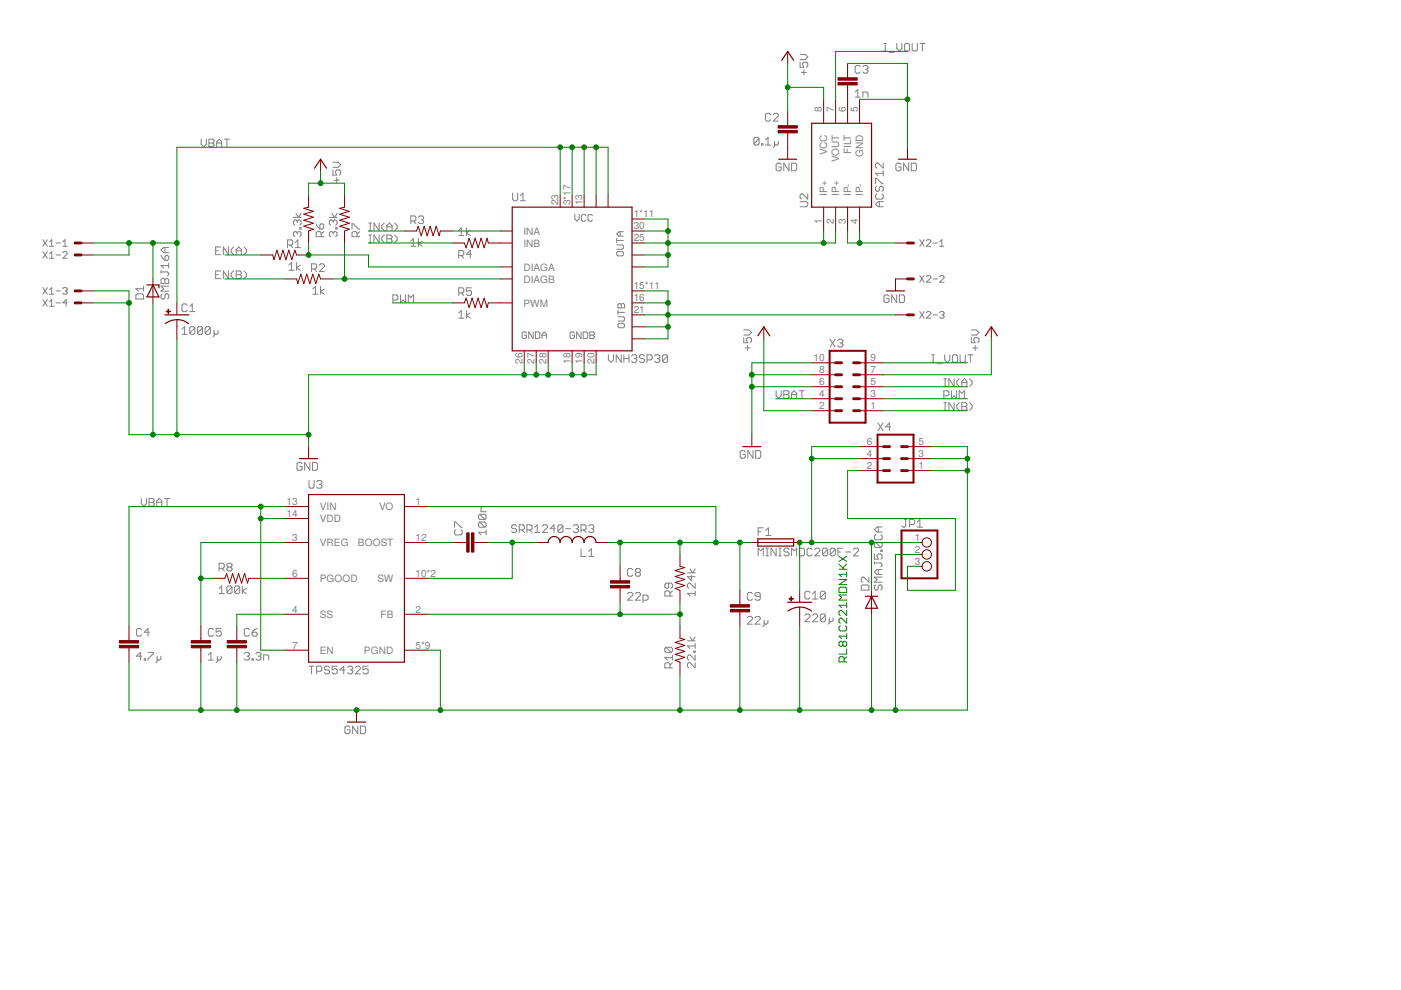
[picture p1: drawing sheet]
<svg xmlns="http://www.w3.org/2000/svg" width="297mm" height="210mm" viewBox="0 0 297 210" stroke-linecap="round" stroke-linejoin="round" font-family="sans-serif">
<defs><g id="words">
<g font-size="2.1" fill="#808080">
<text x="174.3" y="23.8" transform="rotate(-90 174.3 23.8)">8</text>
<text x="176.8" y="23.8" transform="rotate(-90 176.8 23.8)">7</text>
<text x="179.4" y="23.8" transform="rotate(-90 179.4 23.8)">6</text>
<text x="181.9" y="23.8" transform="rotate(-90 181.9 23.8)">5</text>
<text x="175.4" y="32.9" transform="rotate(-90 175.4 32.9)">VCC</text>
<text x="177.9" y="34.4" transform="rotate(-90 177.9 34.4)">VOUT</text>
<text x="180.5" y="32.7" transform="rotate(-90 180.5 32.7)">FILT</text>
<text x="183" y="33.3" transform="rotate(-90 183 33.3)">GND</text>
<text x="175.4" y="41.6" transform="rotate(-90 175.4 41.6)">IP+</text>
<text x="177.9" y="41.6" transform="rotate(-90 177.9 41.6)">IP+</text>
<text x="180.5" y="41.6" transform="rotate(-90 180.5 41.6)">IP-</text>
<text x="183" y="41.6" transform="rotate(-90 183 41.6)">IP-</text>
<text x="118.4" y="43.6" transform="rotate(-90 118.4 43.6)">23</text>
<text x="120.9" y="43.6" transform="rotate(-90 120.9 43.6)">3*17</text>
<text x="123.5" y="43.6" transform="rotate(-90 123.5 43.6)">13</text>
<text x="134.4" y="46.1">1*11</text>
<text x="174.3" y="47.4" transform="rotate(-90 174.3 47.4)">1</text>
<text x="176.8" y="47.4" transform="rotate(-90 176.8 47.4)">2</text>
<text x="179.4" y="47.4" transform="rotate(-90 179.4 47.4)">3</text>
<text x="181.9" y="47.4" transform="rotate(-90 181.9 47.4)">4</text>
<text x="111" y="49.8">INA</text>
<text x="111" y="52.3">INB</text>
<text x="134.4" y="48.6">30</text>
<text x="134.4" y="51.2">25</text>
<text x="111" y="57.4">DIAGA</text>
<text x="111" y="59.9">DIAGB</text>
<text x="111" y="65">PWM</text>
<text x="134.4" y="61.3">15*11</text>
<text x="134.4" y="63.9">16</text>
<text x="134.4" y="66.4">21</text>
<text x="110.8" y="77.1" transform="rotate(-90 110.8 77.1)">26</text>
<text x="113.3" y="77.1" transform="rotate(-90 113.3 77.1)">27</text>
<text x="115.9" y="77.1" transform="rotate(-90 115.9 77.1)">28</text>
<text x="120.9" y="77.1" transform="rotate(-90 120.9 77.1)">18</text>
<text x="123.5" y="77.1" transform="rotate(-90 123.5 77.1)">19</text>
<text x="126" y="77.1" transform="rotate(-90 126 77.1)">20</text>
<text x="172.5" y="76.6">10</text>
<text x="184.6" y="76.6">9</text>
<text x="173.7" y="81.6">6</text>
<text x="173.7" y="79.1">8</text>
<text x="184.6" y="81.6">5</text>
<text x="184.6" y="79.1">7</text>
<text x="173.7" y="86.7">2</text>
<text x="173.7" y="84.2">4</text>
<text x="184.6" y="86.7">1</text>
<text x="184.6" y="84.2">3</text>
<text x="183.8" y="94.3">6</text>
<text x="194.7" y="94.3">5</text>
<text x="183.8" y="99.4">2</text>
<text x="183.8" y="96.9">4</text>
<text x="194.7" y="99.4">1</text>
<text x="194.7" y="96.9">3</text>
<text x="60.7" y="107">13</text>
<text x="88.1" y="107">1</text>
<text x="60.7" y="109.6">14</text>
<text x="67.8" y="108.2">VIN</text>
<text x="67.8" y="110.7">VDD</text>
<text x="80.4" y="108.2">VO</text>
<text x="61.9" y="114.7">3</text>
<text x="67.8" y="115.8">VREG</text>
<text x="75.9" y="115.8">BOOST</text>
<text x="88.1" y="114.7">12</text>
<text x="194" y="114.7">1</text>
<text x="194" y="117.2">2</text>
<text x="194" y="119.7">3</text>
<text x="61.9" y="122.3">6</text>
<text x="67.8" y="123.4">PGOOD</text>
<text x="80" y="123.4">SW</text>
<text x="88.1" y="122.3">10*2</text>
<text x="61.9" y="129.9">4</text>
<text x="67.8" y="131">SS</text>
<text x="80.7" y="131">FB</text>
<text x="88.1" y="129.9">2</text>
<text x="61.9" y="137.5">7</text>
<text x="88.1" y="137.5">5*9</text>
<text x="67.8" y="138.6">EN</text>
<text x="77.2" y="138.6">PGND</text>
</g>
</g></defs>
<g fill="none" stroke="#808080" stroke-width=".21">
<path d="M169.6 13.2v1.1h.8l-.2-.6v-.2l.2-.3h.6l.3 .3v.5l-.3 .3M169.6 11.5h1.1l.6 .6-.6 .5h-1.1M169.9 15.4h1.1M170.4 14.8v1.1M181.3 19.5l.6-.5v1.6M182.4 14.2l-.3-.3h-.5l-.3 .3v1l.3 .3h.5l.3-.3M182.9 14.2l.3-.3h.6l.2 .3v.2l-.2 .3M183.5 14.7h.3M183.8 14.7l.2 .3v.2l-.2 .3h-.6l-.3-.3M187.4 10.8h.5M187.4 9.2h.5M187.7 9.2v1.6"/>
<path d="M188.5 11.1h1.1M190.1 9.2v1.1l.6 .5 .5-.5v-1.1M191.8 9.5l.2-.3h.6l.2 .3v1.1l-.2 .2h-.6l-.2-.2zM193.4 9.2v1.4l.3 .2h.5l.3-.2v-1.4M195.1 9.2h1M195.6 9.2v1.6M42.7 29.5v1.1l.5 .5 .6-.5v-1.1M44.3 29.5h.8l.3 .3v.3l-.3 .2 .3 .3v.3l-.3 .2h-.8zM44.3 30.3h.8M45.9 31.1v-1l.6-.6 .5 .6v1M45.9 30.3h1.1M47.6 29.5h1.1"/>
<path d="M48.1 29.5v1.6M70.6 36v1.1h.8l-.3-.5v-.3l.3-.3h.5l.3 .3v.6l-.3 .2M70.6 34.4h1.1l.5 .5-.5 .6h-1.1M70.9 38.2h1M71.4 37.7v1.1M160.9 29.4l-.2-.3h-.6l-.3 .3v1.1M160.9 29.4v1.1l-.2 .3h-.6l-.3-.3M160.9 29.4l-1.1 1.1M161.5 30.5h.3v.3h-.3zM162.3 30.8h1.1M162.3 29.7l.5-.6v1.7M163.4 24.3l-.3-.3h-.5l-.3 .3v1.1l.3 .3h.5l.3-.3"/>
<path d="M163.9 24.3l.3-.3h.5l.3 .3v.3l-1.1 1.1h1.1M164.2 30v1l-.3 .3M165 30v.5l-.3 .3h-.2l-.3-.3M165.6 34.9l-.2-.3h-.6l-.3 .3v1l.3 .3h.6l.2-.3v-.5h-.5M167.3 34.6v1.6l-1.1-1.6v1.6M167.8 34.6h.8l.3 .3v1l-.3 .3h-.8zM181.3 20.6h1.1M182.9 20.6v-1.1h.9l.2 .3v.8M185.6 38.9v-1.1h.3l1.1 1.1h.3M185.9 39.5l-.3 .3v.5l.3 .3h.3l.2-.3v-.5l.3-.3h.3l.3 .3v.5l-.3 .3M187.3 34.6v1l-1.1-1h-.3l-.3 .2v.6l.3 .2M187.3 36.2v1.1"/>
<path d="M187.3 36.7h-1.7l.6 .6M191 34.9l-.2-.3h-.6l-.3 .3v1l.3 .3h.6l.2-.3v-.5h-.5M192.7 34.6v1.6l-1.1-1.6v1.6M193.2 34.6h.8l.3 .3v1l-.3 .3h-.8zM9.1 50.8l.9 1.4M9.1 53.4l.9 1.4M10 50.8l-.9 1.4M10 53.4l-.9 1.4M10.5 52.2h.9M10.5 51.3l.5-.5v1.4M10.5 53.8l.5-.4v1.4M10.5 54.8h.9"/>
<path d="M11.9 51.5h.9M11.9 54.1h.9M13.3 52.2h.9M13.3 51.3l.5-.5v1.4M13.3 53.6l.2-.2h.5l.2 .2v.2l-.9 1h.9M34.1 57.4v.5M34.1 59.3l.3-.3h.3l.3 .3 .2-.3h.3l.3 .3v.8h-1.7zM34.1 57.7h1.4l.3 .2v.3l-.3 .3M34.1 54.1l.9 1.1M35 52.5v1.1M35 54.4l.2-.3h.3l.3 .3v.5l-.3 .3h-.5zM35 59.3v.8"/>
<path d="M35.8 55.8v1M35.8 56.3h-1.7l.6 .5M35.8 52.5h-1.1l-.6 .5 .6 .6h1.1M45.7 58.3h.6M45.7 53.2h.6M46.8 57.4h-1.1v1.7h1.1M46.8 52.4h-1.1v1.6h1.1M48.5 52.4v1.6l-1.2-1.6v1.6M48.5 57.4v1.7l-1.2-1.7v1.7M49.5 57.4l-.5 .6v.5l.5 .6M49.5 52.4l-.5 .5v.5l.5 .6M50.1 57.4h.8l.3 .3v.3l-.3 .3 .3 .2v.3l-.3 .3h-.8z"/>
<path d="M50.1 58.3h.8M50.1 54v-1.1l.5-.5 .6 .5v1.1M50.1 53.2h1.1M51.7 57.4l.6 .6v.5l-.6 .6M51.7 52.4l.6 .5v.5l-.6 .6M61 51.9h.8l.3-.2v-.6l-.3-.2h-.8v1.6M61.2 56.2l.6-.5v1.6M61.2 57.3h1.1M61.5 51.9l.6 .6M62.2 46.1h1.6M62.6 52.5h1.1M62.6 51.4l.5-.5v1.6"/>
<path d="M62.8 45.3l.5 .8 .5-.8M62.9 55.7v1.6M63 49.4l-.2-.3h-.3l-.3 .3v.5l.3 .3M63 46.9l-.2-.2h-.3l-.3 .2v.6l.3 .2M63 49.4l.3-.3h.3l.2 .3v.5l-.2 .3M63 46.9v.3M63 49.4v.2M63 46.9l.3-.2h.3l.2 .2v.6l-.2 .2M63.6 48.3h.2v.3h-.2zM63.7 56.2l-.8 .5 .8 .6M66 57h.9l.2-.2v-.6l-.2-.3h-.9v1.7M66.6 57l.5 .6"/>
<path d="M67 47.5l.8 1.1M67.7 56.2l.2-.3h.6l.3 .3v.3l-1.1 1.1h1.1M67.8 47.7l.3-.2h.3l.2 .2v.6l-.2 .3h-.6zM68.1 50.2v-.8l-.3-.3h-.5l-.3 .3v.8h1.6M68.6 49.1l-.5 .5M69.8 46.1h1.7M70.4 45.3l.5 .8 .6-.8M70.6 49.4l-.2-.3h-.3l-.3 .3v.5l.3 .3M70.6 49.4l.3-.3h.3l.3 .3v.5l-.3 .3M70.6 46.9l-.2-.2h-.3l-.3 .2v.6l.3 .2M70.6 46.9l.3-.2h.3l.3 .2v.6l-.3 .2M70.6 46.9v.3"/>
<path d="M70.6 49.4v.2M71.2 48.3h.3v.3h-.3zM74.6 48.6v-1.1h.3l1.1 1.1h.3M75.7 50.2v-.8l-.3-.3h-.5l-.3 .3v.8h1.7M76.3 49.1l-.6 .5M78.2 51.5h.6M78.2 49.8h.6M78.2 48.9h.6M78.2 47.3h.6M78.5 47.3v1.6M78.5 49.8v1.7M80.4 47.3v1.6l-1.1-1.6v1.6"/>
<path d="M80.4 49.8v1.7l-1.1-1.7v1.7M81.5 49.8l-.6 .6v.5l.6 .6M81.5 47.3l-.6 .5v.6l.6 .5M82 49.8h.8l.3 .3v.3l-.3 .2 .3 .3v.3l-.3 .3h-.8zM82 48.9v-1.1l.6-.5 .5 .5v1.1M82 50.6h.8M82 48.1h1.1M83.7 49.8l.5 .6v.5l-.5 .6M83.7 47.3l.5 .5v.6l-.5 .5M87.1 51.1l.5-.5v1.6M87.1 52.2h1.1M87.1 46.9h.8l.3-.3v-.5l-.3-.3h-.8v1.6"/>
<path d="M87.6 46.9l.6 .5M88.7 50.6v1.6M88.7 46.1l.3-.3h.6l.2 .3v.2l-.2 .3M89.3 46.6h.3M89.6 51.1l-.9 .6 .9 .5M89.6 46.6l.2 .3v.2l-.2 .3h-.6l-.3-.3M97.3 48.9l.5-.6v1.6M97.3 49.9h1M97.3 54.2h.8l.2-.3v-.5l-.2-.3h-.8v1.6M97.8 54.2l.5 .5M98.9 48.3v1.6M99.7 48.9l-.8 .5 .8 .5"/>
<path d="M100 53.9h-1.1l.8-.8v1.6M108.7 40.9v1.4l.2 .3h.6l.3-.3v-1.4M110.3 42.6h1.1M110.3 41.5l.6-.6v1.7M121.9 45.5v.9l.4 .5 .5-.5v-.9M124.2 45.7l-.2-.2h-.5l-.2 .2v1l.2 .2h.5l.2-.2M125.6 45.7l-.2-.2h-.5l-.2 .2v1l.2 .2h.5l.2-.2M130.8 51.9h1.1l.3 .3v.4l-.3 .3h-1.1M130.8 50.5v1M130.8 51h1.4M131 53.3h.9l.3 .3v.4l-.3 .3h-.9l-.2-.3v-.4zM131.5 49.1v1"/>
<path d="M132.2 49.1h-1l-.4 .5 .4 .5h1M169.6 42.8h1.4l.3 .2v.6l-.3 .2h-1.4M171.3 41.1v1.1l-1.1-1.1h-.3l-.3 .3v.5l.3 .3M185.9 41.1l-.3 .3v.5l.3 .3h1.1l.3-.3v-.5l-.3-.3M186.4 42.8v1M187.3 42.8h-1.1l-.6 .5 .6 .5h1.1M195 50.8l.9 1.4M195 58.4l.9 1.4M195.9 50.8l-.9 1.4M195.9 58.4l-.9 1.4M196.4 51.1l.2-.3h.5l.3 .3v.2l-1 .9h1M196.4 58.7l.2-.3h.5l.3 .3v.2l-1 .9h1"/>
<path d="M197.8 51.5h1M197.8 59.1h1M199.2 52.2h1M199.2 51.3l.5-.5v1.4M199.2 58.7l.3-.3h.4l.3 .3v.2l-1 .9h1M9.1 61l.9 1.4M9.1 63.5l.9 1.4M10 61l-.9 1.4M10 63.5l-.9 1.4M10.5 62.4h.9M10.5 61.4l.5-.4v1.4M10.5 64l.5-.5v1.4"/>
<path d="M10.5 64.9h.9M11.9 61.7h.9M11.9 64.2h.9M13.3 61.2l.2-.2h.5l.2 .2-.2 .5M13.8 61.7h.2M14 61.7l.2 .2-.2 .5h-.5l-.2-.3M14.2 64.2h-.9l.7-.7v1.4M28.8 62.6l.3-.3h1.1l.2 .3v.8h-1.6zM30.4 60.7v1M30.4 61.2h-1.6l.6 .5M34.4 62.3l-.3 .3v.5l.3 .3h.3l.3-.3v-.5l.2-.3h.3l.3 .3v.5l-.3 .3M35.8 60.7h-1.7l.6 .5-.6 .5h1.7"/>
<path d="M38.6 69.8l.5-.5v1.6M38.6 70.9h1.1M39.7 64.7l-.3-.3h-.5l-.3 .3v1.1l.3 .3h.5l.3-.3M40.2 66.1h1.1M40.2 65l.6-.6v1.7M41.3 69.5v1.1l-.3 .3h-.5l-.3-.3M41.3 69.5l-.3-.2h-.5l-.3 .2v1.1M41.3 69.5l-1.1 1.1M42.9 69.5v1.1l-.2 .3h-.6l-.2-.3M42.9 69.5l-.2-.2h-.6l-.2 .2v1.1M42.9 69.5l-1 1.1M44.6 69.5v1.1l-.3 .3h-.5l-.3-.3"/>
<path d="M44.6 69.5l-.3-.2h-.5l-.3 .2v1.1M44.6 69.5l-1.1 1.1M45.4 70.1v1l-.3 .3M46.2 70.1v.5l-.2 .3h-.3l-.3-.3M66.3 61.3l.6-.6v1.7M66.3 62.4h1.1M68 60.7v1.7M68.8 61.3l-.8 .5 .8 .6M83.3 63.6h.8l.3-.3v-.5l-.3-.3h-.8v1.7M84.9 62.5v1.7l.6-.6 .5 .6v-1.7M86.6 64.2v-1.7l.5 .6 .6-.6v1.7M97.3 66.4l.5-.6v1.7"/>
<path d="M97.3 67.5h1M97.3 62.1h.8l.2-.3v-.5l-.2-.3h-.8v1.7M97.8 62.1l.5 .6M98.9 65.8v1.7M99.7 66.4l-.8 .5 .8 .6M100 61h-1.1v.8l.5-.2h.3l.3 .2v.6l-.3 .3h-.5l-.3-.3M111.6 70.6l-.2-.2h-.5l-.2 .2v.9l.2 .3h.5l.2-.3v-.4h-.4M113 70.4v1.4l-.9-1.4v1.4M113.5 70.4h.7l.2 .2v.9l-.2 .3h-.7zM114.9 71.8v-1l.5-.4 .4 .4v1M114.9 71.1h.9M121.8 70.6l-.2-.2h-.5l-.2 .2v.9l.2 .3h.5l.2-.3v-.4h-.5"/>
<path d="M123.2 70.4v1.4l-.9-1.4v1.4M123.7 70.4h.7l.2 .2v.9l-.2 .3h-.7zM125.1 70.4h.7l.2 .2-.2 .5 .2 .4-.2 .3h-.7zM125.1 71.1h.7M129 75.2v1.1l.5 .5 .6-.5v-1.1M131 68.8l.3-.2h.9l.2 .2v.5l-.2 .2h-.9l-.3-.2zM131 64.6l.3-.3 .4 .3 .5-.3 .2 .3v.7h-1.4zM131 65.8v.9M131 67.2h1.2l.2 .2v.5l-.2 .2h-1.2M131 66.2h1.4M131.7 75.2v1.6l-1.1-1.6v1.6M131.7 64.6v.7"/>
<path d="M132.3 75.2v1.6M132.3 76h1M133.3 75.2v1.6M133.9 75.5l.3-.3h.5l.3 .3v.3l-.3 .2M134.5 76h.2M134.7 76l.3 .3v.3l-.3 .2h-.5l-.3-.2M136.6 75.5l-.2-.3h-.6l-.2 .3v.3l.2 .2h.6l.2 .3v.3l-.2 .2h-.6l-.2-.2M137.2 76.3h.8l.3-.3v-.5l-.3-.3h-.8v1.6M138.8 75.5l.3-.3h.5l.3 .3v.3l-.3 .2M139.4 76h.2M139.6 76l.3 .3v.3l-.3 .2h-.5l-.3-.2M141.5 75.5l-.2-.3h-.6l-.2 .3v1.1"/>
<path d="M141.5 75.5v1.1l-.2 .2h-.6l-.2-.2M141.5 75.5l-1 1.1M157.7 71.6v1.1h.8l-.3-.8 .3-.3h.5l.3 .3v.5l-.3 .3M157.7 70h1.1l.5 .5-.5 .5h-1.1M158 73.8h1M158.5 73.2v1.1M176 71.9l1.1 1.7M177.1 71.9l-1.1 1.7M177.6 72.2l.3-.3h.5l.3 .3v.3l-.3 .2M178.2 72.7h.2M178.4 72.7l.3 .3v.3l-.3 .3h-.5l-.3-.3M188.5 62.8l-.3-.3h-.5l-.3 .3v1.1l.3 .3h.5l.3-.3v-.6h-.6"/>
<path d="M190.1 62.5v1.7l-1.1-1.7v1.7M190.7 62.5h.8l.3 .3v1.1l-.3 .3h-.8zM195 66.1l.9 1.4M195.9 66.1l-.9 1.4M196.4 66.3l.2-.2h.5l.3 .2v.2l-1 1h1M197.6 75.2h.5M197.6 76.8h.5M197.8 66.8h1M197.8 75.2v1.6M198.6 77.1h1.1M199.2 66.3l.3-.2h.4l.3 .2-.3 .5M199.7 66.8h.2"/>
<path d="M199.9 66.8l.3 .2-.3 .5h-.4l-.3-.3M200.3 75.2v1.1l.5 .5 .6-.5v-1.1M201.9 75.5l.3-.3h.5l.3 .3v1.1l-.3 .2h-.5l-.3-.2zM203.6 75.2v1.4l.2 .2h.6l.3-.2v-1.4M205.2 75.2h1.1M205.7 75.2v1.6M206 71.6v1.1h.8l-.3-.8 .3-.3h.5l.3 .3v.5l-.3 .3M206 70h1l.6 .5-.6 .5h-1M206.2 73.8h1.1M206.8 73.2v1.1M64.1 98.3l-.3-.2h-.6l-.2 .2v1.1l.2 .3h.6l.3-.3v-.5h-.6M65.7 98.1v1.6l-1.1-1.6v1.6"/>
<path d="M66.3 98.1h.8l.2 .2v1.1l-.2 .3h-.8zM158 95.8l-.2-.3h-.6l-.3 .3v1.1l.3 .3h.6l.2-.3v-.5h-.5M159.7 95.5v1.7l-1.1-1.7v1.7M160.2 95.5h.8l.3 .3v1.1l-.3 .3h-.8zM164.5 82.8v1.1l.6 .6 .5-.6v-1.1M166.2 82.8h.8l.3 .3v.3l-.3 .3 .3 .2v.3l-.3 .3h-.8zM166.2 83.7h.8M167.8 84.5v-1.1l.6-.6 .5 .6v1.1M167.8 83.7h1.1M169.5 82.8h1M170 82.8v1.7M186.1 89.7l1.1 1.6"/>
<path d="M187.2 89.7l-1.1 1.6M188.8 90.5h-1l.8-.8v1.6M200.1 83.9h.8l.3-.2v-.6l-.3-.3h-.8v1.7M200.1 87h.5M200.1 85.4h.5M200.1 81.9h.5M200.1 80.3h.5M200.4 80.3v1.6M200.4 85.4v1.6M201.7 82.8v1.7l.6-.6 .5 .6v-1.7M202.3 80.3v1.6l-1.1-1.6v1.6M202.3 85.4v1.6l-1.1-1.6v1.6"/>
<path d="M203.4 85.4l-.6 .5v.6l.6 .5M203.4 80.3l-.6 .5v.6l.6 .5M203.4 84.5v-1.7l.5 .6 .6-.6v1.7M203.9 85.4h.8l.3 .2v.3l-.3 .3 .3 .3v.2l-.3 .3h-.8zM203.9 81.9v-1.1l.6-.5 .5 .5v1.1M203.9 86.2h.8M203.9 81.1h1.1M205.6 85.4l.5 .5v.6l-.5 .5M205.6 80.3l.5 .5v.6l-.5 .5M30 105.7v1.1l.5 .5 .6-.5v-1.1M31.6 105.7h.8l.3 .3v.2l-.3 .3 .3 .3v.2l-.3 .3h-.8zM31.6 106.5h.8"/>
<path d="M33.2 106.5h1.1M33.2 107.3v-1.1l.6-.5 .5 .5v1.1M34.9 105.7h1.1M35.4 105.7v1.6M65.5 101.9v1.3l.3 .3h.5l.3-.3v-1.3M67.1 102.2l.3-.3h.6l.2 .3v.2l-.2 .3M67.7 102.7h.3M68 102.7l.2 .3v.2l-.2 .3h-.6l-.3-.3M96.4 111.8v-1.1h.2l1.1 1.1h.3M96.6 112.3l-.2 .3v.5l.2 .3h1.1l.3-.3v-.5l-.3-.3M101.7 109.1h1.1l.3 .2v.6l-.3 .2M101.7 110.7h1.1l.3 .3v.5l-.3 .3"/>
<path d="M101.7 110.7l-.2 .3v.5l.2 .3h1.1M101.7 109.1l-.2 .2v.6l.2 .2h1.1M101.7 110.7l1.1 1.1M101.7 109.1l1.1 1M103.1 112.9h-1.6l.5 .5M103.1 112.3v1.1M103.1 107.4h-.8l-.3 .3v.8h1.1M109.5 111.5l-.2-.2h-.6l-.2 .2v.3l.2 .3h.6l.2 .3v.2l-.2 .3h-.6l-.2-.3M110.1 112.4h.8l.3-.3v-.6l-.3-.2h-.8v1.6M110.6 112.4l.6 .5M111.7 112.4h.8l.3-.3v-.6l-.3-.2h-.8v1.6M112.3 112.4l.5 .5"/>
<path d="M113.4 112.9h1M113.4 111.8l.5-.5v1.6M115 111.5l.3-.2h.5l.3 .2v.3l-1.1 1.1h1.1M117.7 112.1h-1.1l.9-.8v1.6M119.4 111.5l-.3-.2h-.5l-.3 .2v1.1M119.4 111.5v1.1l-.3 .3h-.5l-.3-.3M119.4 111.5l-1.1 1.1M119.9 112.1h1.1M121.5 111.5l.3-.2h.6l.2 .2v.3l-.2 .3M122.1 112.1h.3M122.4 112.1l.2 .3v.2l-.2 .3h-.6l-.3-.3M123.2 112.4h.8l.3-.3v-.6l-.3-.2h-.8v1.6"/>
<path d="M123.2 116.4v1.6h1.1M123.7 112.4l.6 .5M124.8 111.5l.3-.2h.5l.3 .2v.3l-.3 .3M124.8 118h1.1M124.8 116.9l.6-.5v1.6M125.4 112.1h.2M125.6 112.1l.3 .3v.2l-.3 .3h-.5l-.3-.3M160.7 117.9v-1.7l.6 .6 .5-.6v1.7M160.7 112.7h.6M161.8 111.9h-1.1v1.6M162.4 117.9h.5M162.4 116.2h.5"/>
<path d="M162.4 112.5l.5-.6v1.6M162.4 113.5h1.1M162.6 116.2v1.7M164.5 116.2v1.7l-1-1.7v1.7M165.1 117.9h.6M165.1 116.2h.6M165.4 116.2v1.7M167.3 116.5l-.3-.3h-.5l-.3 .3v.3l.3 .2h.5l.3 .3v.3l-.3 .3h-.5l-.3-.3M167.8 117.9v-1.7l.6 .6 .5-.6v1.7M169.5 116.2h.8l.3 .3v1.1l-.3 .3h-.8zM172.2 116.5l-.3-.3h-.5l-.3 .3v1.1l.3 .3h.5l.3-.3M172.7 116.5l.3-.3h.6l.2 .3v.3l-1.1 1.1h1.1"/>
<path d="M175.5 116.5v1.1l-.3 .3h-.6l-.2-.3M175.5 116.5l-.3-.3h-.6l-.2 .3v1.1M175.5 116.5l-1.1 1.1M177.1 116.5v1.1l-.3 .3h-.5l-.3-.3M177.1 116.5l-.3-.3h-.5l-.3 .3v1.1M177.1 116.5l-1.1 1.1M177.7 117h.5M178.7 116.2h-1v1.7M179.3 117h1.1M180.9 116.5l.3-.3h.5l.3 .3v.3l-1.1 1.1h1.1M185.4 117.5v1.1h.8l-.3-.6v-.3l.3-.2h.6l.2 .2v.6l-.2 .3M185.4 119.1v.5"/>
<path d="M185.4 119.4h1.4l.2 .2v.3l-.2 .3M185.7 113.4l-.3 .2v.6l.3 .2h1.1l.2-.2v-.6l-.2-.2M185.7 115l-.3 .3v.5l.3 .3h1.1M185.7 115h1.1l.2 .3v.5l-.2 .3M185.7 115l1.1 1.1M186.2 111.7v1.1M186.8 116.6h.2v.3h-.2zM187 111.7h-1.1l-.5 .6 .5 .5h1.1M191.7 110.1h.6M192 110.1v1.4l-.3 .3h-.2l-.3-.3M192.8 111.2h.9l.2-.2v-.6l-.2-.3h-.9v1.7M194.5 111.8h1.1"/>
<path d="M194.5 110.7l.5-.6v1.7M30 139.1h-1.1l.9-.8v1.7M30 133.5l-.2-.3h-.6l-.3 .3v1.1l.3 .3h.6l.2-.3M30.6 139.7h.3v.3h-.3zM31.4 138.3h1.1v.3l-1.1 1.1v.3M31.7 134h-1.1l.8-.8v1.7M33.3 139.1v1.1l-.3 .3M34.1 139.1v.6l-.3 .3h-.2l-.3-.3M44.2 140h1.1M44.2 138.9l.5-.6v1.7M45.3 133.5l-.3-.3h-.6l-.2 .3v1.1l.2 .3h.6l.3-.3M46.1 139.1v1.1l-.3 .3"/>
<path d="M46.5 124.8l.5-.6v1.7M46.5 125.9h1M46.5 120.5h.8l.2-.3v-.5l-.2-.3h-.8v1.7M46.9 139.1v.6l-.3 .3h-.2l-.3-.3M46.9 133.2h-1.1v.8l.6-.2h.2l.3 .2v.6l-.3 .3h-.5l-.3-.3M47 120.5l.5 .6M48.4 120.2l-.3-.2v-.3l.3-.3h.5l.3 .3v.3l-.3 .2M48.4 120.2l-.3 .3v.3l.3 .3h.5l.3-.3v-.3l-.3-.3M48.4 120.2h.5M49.2 124.5v1.1l-.3 .3h-.5l-.3-.3M49.2 124.5l-.3-.3h-.5l-.3 .3v1.1M49.2 124.5l-1.1 1.1"/>
<path d="M50.8 124.5v1.1l-.3 .3h-.5l-.3-.3M50.8 124.5l-.3-.3h-.5l-.3 .3v1.1M50.8 124.5l-1.1 1.1M51.4 124.2v1.7M51.8 138.6l.3-.3h.5l.3 .3v.3l-.3 .2M52.2 124.8l-.8 .5 .8 .6M52.3 139.1h.3M52.6 139.1l.3 .3v.3l-.3 .3h-.5l-.3-.3M52.9 133.5l-.3-.3h-.5l-.3 .3v1.1l.3 .3h.5l.3-.3M53.4 139.7h.3v.3h-.3zM53.4 134h.9l.2 .3v.3l-.2 .3h-.6l-.3-.3zM54.3 138.6l.2-.3h.6l.2 .3v.3l-.2 .2"/>
<path d="M54.5 133.2l-.5 .3-.6 .5M54.8 139.1h.3M55.1 139.1l.2 .3v.3l-.2 .3h-.6l-.2-.3M55.9 140v-1.1h.8l.3 .2v.9M133.1 125.9l.2-.3h.6l.3 .3v.3l-1.1 1.1h1.1M134.2 120.8l-.3-.3h-.6l-.2 .3v1.1l.2 .3h.6l.3-.3M134.7 125.9l.3-.3h.5l.3 .3v.3l-1.1 1.1h1.1M135 121.3l-.3-.2v-.3l.3-.3h.5l.3 .3v.3l-.3 .2M135 121.3l-.3 .3v.3l.3 .3h.5l.3-.3v-.3l-.3-.3M135 121.3h.5M136.3 127.3h.8l.3-.3v-.6l-.3-.2h-.8v1.6M141.2 137.2l-.3 .3v.5l.3 .3h1.1"/>
<path d="M141.2 137.2h1.1l.3 .3v.5l-.3 .3M141.2 137.2l1.1 1.1M141.8 123.6v.9l-.3 .2h-.3l-.3-.2v-.6l.3-.3h1.1l.3 .3v.6l-.3 .2M142 126.4v-.9l-.2-.2h-.6l-.3 .2v.9h1.7M142.6 125.3l-.6 .5M142.6 138.9v1.1M142.6 139.4h-1.7l.6 .6M145.8 121.5h1.6M145.8 135.9h1.6M146.3 120.6l.5 .9 .6-.9M146.3 135.1l.5 .8 .6-.8M146.6 122v1.1l-.8-.8h1.6"/>
<path d="M147.1 138h.3v.3h-.3zM147.4 125.8h-1.6l.5 .6M147.4 138.9v1.1l-1.1-1.1h-.3l-.2 .2v.6l.2 .3M147.4 123.6v1.1l-1.1-1.1h-.3l-.2 .3v.6l.2 .2M147.4 125.3v1.1M147.4 136.4v1.1M147.4 137h-1.6l.5 .5M158.5 131l.2-.3h.6l.2 .3v.2l-1 1.1h1M159.5 125.9l-.2-.3h-.6l-.2 .3v1.1l.2 .3h.6l.2-.3M160.1 131l.3-.3h.5l.3 .3v.2l-1.1 1.1h1.1M161.2 126.4h-.8l-.3-.2v-.3l.3-.3h.5l.3 .3v1.1l-.3 .3h-.5l-.3-.3M162 131.5v1.1l-.3 .3"/>
<path d="M162.8 131.5v.6l-.3 .2h-.2l-.3-.2M170.6 130.5l.3-.3h.5l.3 .3v.2l-1.1 1.1h1.1M171.7 125.6l-.3-.2h-.5l-.3 .2v1.1l.3 .3h.5l.3-.3M172.3 130.5l.3-.3h.5l.3 .3v.2l-1.1 1.1h1.1M172.3 127h1.1M172.3 125.9l.5-.5v1.6M175 130.5v1.1l-.3 .2h-.5l-.3-.2M175 130.5l-.3-.3h-.5l-.3 .3v1.1M175 125.6l-.3-.2h-.5l-.3 .2v1.1M175 125.6v1.1l-.3 .3h-.5l-.3-.3M175 130.5l-1.1 1.1M175 125.6l-1.1 1.1"/>
<path d="M175.8 131v1.1l-.2 .3M176.6 131v.6l-.2 .2h-.3l-.3-.2M182.6 124.3l.3-.3h1.1l.2 .3v.8h-1.6zM184.2 122.4v1l-1-1h-.3l-.3 .2v.6l.3 .2M185.7 124l-.3 .3v.5l.3 .3h.2l.3-.3v-.5l.3-.3h.3l.2 .3v.5l-.2 .3M186.2 120.7v1.1M187 122.4h-1.6l.5 .5-.5 .5h1.6M187 120.7h-1.1l-.5 .6 .5 .5h1.1M65.5 141.2h1.1M66.1 141.2v1.7M67.1 142.3h.9l.2-.3v-.5l-.2-.3h-.9v1.7M69.9 141.5l-.3-.3h-.5l-.3 .3v.3l.3 .2h.5l.3 .3v.3l-.3 .3h-.5l-.3-.3"/>
<path d="M71.5 141.2h-1.1v.8l.8-.2 .3 .2v.6l-.3 .3h-.5l-.3-.3M73.2 142h-1.1l.8-.8v1.7M73.7 141.5l.3-.3h.5l.3 .3v.3l-.3 .2M74.2 154.2l-.3-.3h-.5l-.3 .3v1.1l.3 .3h.5l.3-.3v-.6h-.5M74.2 142h.3M74.5 142l.3 .3v.3l-.3 .3h-.5l-.3-.3M75.3 141.5l.3-.3h.5l.3 .3v.3l-1.1 1.1h1.1M75.9 153.9v1.7l-1.1-1.7v1.7M76.4 153.9h.8l.3 .3v1.1l-.3 .3h-.8zM78.1 141.2h-1.1v.8l.5-.2h.3l.3 .2v.6l-.3 .3h-.6l-.2-.3M142 141.6v-.8l-.2-.3h-.6l-.3 .3v.8h1.7M142.6 140.5l-.6 .6"/>
<path d="M147.4 140.5v1.1l-1.1-1.1h-.3l-.2 .3v.5l.2 .3"/>
</g>
<g fill="none" stroke="#800000" stroke-width=".61">
<path d="M15.9 51.5h1.3M15.9 54.1h1.3M192.4 51.5h1.3M192.4 59.1h1.3M15.9 61.7h1.3M15.9 64.2h1.3M177.2 76.9h1.2M177.2 79.5h1.2M181 76.9h1.2M181 79.5h1.2M192.4 66.8h1.3M177.2 82h1.2"/>
<path d="M177.2 84.5h1.2M177.2 87.1h1.2M181 82h1.2M181 84.5h1.2M181 87.1h1.2M187.3 94.7h1.3M187.3 97.2h1.3M187.3 99.8h1.3M191.1 94.7h1.3M191.1 97.2h1.3M191.1 99.8h1.3"/>
</g>
<g fill="none" stroke="#800000" stroke-width=".21">
<path d="M167 10.9v2.5M179.7 13.4v3.1M179.7 18v8.1M68 33.8v2.5M167 23.6v3M167 28.2v5.6M174.6 21.1v5M177.2 21.1v5M182.2 21.1v5M192.4 31.2v2.6M17.2 51.5h2.5M17.2 54.1h2.5"/>
<path d="M32.4 59.1v5.1M55.3 54.1h2.5l.3 1 .6-2.1 .7 2.1 .6-2.1 .6 2.1 .6-2.1 .7 2.1 .6-2.1 .4 1.1h2.5M60.4 59.1h2.5l.2 1.1 .7-2.1 .6 2.1 .6-2.1 .7 2.1 .6-2.1 .7 2.1 .6-2.1 .4 1h2.5M65.4 41.4v2.5l-1 .3 2 .6-2 .6 2 .7-2 .6 2 .6-2 .7 2 .6-1 .4v2.5M73 41.4v2.5l-1 .3 2.1 .6-2.1 .6 2.1 .7-2.1 .6 2.1 .6-2.1 .7 2.1 .6-1.1 .4v2.5M85.7 49h2.6l.4-1 .6 2 .6-2 .7 2 .6-2 .6 2 .7-2 .6 2 .3-1h2.5M95.9 51.5h2.5l.4 1 .7-2 .6 2 .6-2 .7 2 .6-2 .6 2 .7-2 .2 1h5.1M106.1 59.1h2.5M106.1 49h2.5M106.1 56.6h2.5M118.8 41.4v2.5M121.3 41.4v2.5"/>
<path d="M123.8 41.4v2.5M126.4 41.4v2.5M128.9 41.4v2.5M134 51.5h2.5M134 54.1h2.5M134 49h2.5M134 56.6h2.5M134 46.4h2.5M174.6 43.9v5.1M177.2 43.9v5.1M179.7 43.9v5.1M182.2 43.9v5.1"/>
<path d="M189.9 51.5h2.5M192.4 59.1h-2.5v2.6M17.2 64.2h2.5M17.2 61.7h2.5M37.5 64.2v2.6M37.5 67.8v4M95.9 64.2h2.5l.4-1 .7 2 .6-2 .6 2 .7-2 .6 2 .6-2 .7 2 .2-1h5.1M111.1 74.4v2.5M113.7 74.4v2.5M116.2 74.4v2.5M121.3 74.4v2.5M123.8 74.4v2.5"/>
<path d="M126.4 74.4v2.5M134 66.8h2.5M134 64.2h2.5M134 61.7h2.5M134 69.3h2.5M134 71.8h2.5M161.9 69.3v2.5M172.1 79.5h5.1M172.1 76.9h5.1M182.2 79.5h5.1M182.2 76.9h5.1M189.9 66.8h2.5"/>
<path d="M210.2 69.3v2.5M65.4 94.7v2.5M159.4 92.2v2.5M172.1 87.1h5.1M172.1 84.5h5.1M172.1 82h5.1M182.2 87.1h5.1M182.2 84.5h5.1M182.2 82h5.1M182.2 99.8h5.1M182.2 97.2h5.1M182.2 94.7h5.1"/>
<path d="M192.4 99.8h5.1M192.4 97.2h5.1M192.4 94.7h5.1M60.4 107.4h5M60.4 109.9h5M60.4 115h5M85.7 107.4h5.1M85.7 115h5.1M95.9 115h3.1M100.5 115h3M113.7 115h2.5M126.4 115h2.5"/>
<path d="M144.2 117.6v2.5l1 .2-2 .7 2 .6-2 .6 2 .7-2 .6 2 .6-2 .7 1 .4v2.5M159.4 115h10.1M194.9 115h.6M194.9 117.6h.6M27.3 132.8v3M27.3 137.4v3M42.6 132.8v3M42.6 137.4v3M45.1 122.6h2.6l.3-1 .7 2 .6-2 .7 2 .6-2 .6 2 .7-2 .6 2 .2-1h2.6M50.2 132.8v3M50.2 137.4v3M60.4 122.6h5"/>
<path d="M60.4 130.2h5M60.4 137.9h5M85.7 122.6h5.1M85.7 130.2h5.1M85.7 137.9h5.1M131.5 120.1v3M131.5 124.7v3M144.2 132.8v2.5l1 .3-2 .6 2 .6-2 .7 2 .6-2 .6 2 .7-2 .6 1 .4v2.5M156.9 125.2v3M156.9 129.7v3.1M169.5 125.2v2.5M169.5 128.7v4.1"/>
<path d="M184.8 125.2v5M194.9 120.1h.6M75.6 150.6v2.5"/>
<circle cx="196.5" cy="115" r=".99"/>
<circle cx="196.5" cy="117.6" r=".99"/>
<circle cx="196.5" cy="120.1" r=".99"/>
</g>
<g fill="none" stroke="#800000" stroke-width=".25">
<path d="M165.7 12.8l1.3-1.9 1.3 1.9M66.7 35.7l1.3-1.9 1.2 1.9M165.1 33.8h3.8M172.1 26.1h12.7v17.8h-12.7zM190.5 33.8h3.8M108.6 43.9h25.4v30.5h-25.4zM31.2 60.4h2.5v.6M32.4 60.4l1.3 2.5h-2.5zM35 66.8h5M37.5 67.8l1.6 .3 .9 .5M37.5 67.8l-1.1 .1-1.4 .7M160.7 71.2l1.2-1.9 1.3 1.9"/>
<path d="M188 61.7h3.8M208.9 71.2l1.3-1.9 1.3 1.9M63.5 97.2h3.8M157.5 94.7h3.8M65.4 104.9h20.3v35.5h-20.3zM116.2 115a1.27 1.27 0 0 1 1.3-1.3 1.27 1.27 0 0 1 1.3 1.3 1.27 1.27 0 0 1 1.2-1.3 1.27 1.27 0 0 1 1.3 1.3 1.27 1.27 0 0 1 1.3-1.3 1.27 1.27 0 0 1 1.2 1.3 1.27 1.27 0 0 1 1.3-1.3 1.27 1.27 0 0 1 1.3 1.3M160.7 114.3h7.6v1.5h-7.6zM167 127.7h5.1M167.1 129.6a4 4 0 0 1 4.9 0M183.5 126.4h2.6M184.8 126.4l1.3 2.6h-2.6zM73.7 153.1h3.8"/>
</g>
<g fill="#800000" stroke="#800000" stroke-width=".21">
<path d="M35.2 66h.9v.1h-.9z"/>
<path d="M35.6 65.6h.2v.9h-.2z"/>
<path d="M165 27.7h4v.5h-4z"/>
<path d="M165 26.6h4v.6h-4z"/>
<path d="M177.7 17.5h4v.5h-4z"/>
<path d="M177.7 16.5h4v.5h-4z"/>
<path d="M25.3 136.8h4.1v.6h-4.1z"/>
<path d="M25.3 135.8h4.1v.5h-4.1z"/>
<path d="M40.6 136.8h4v.6h-4z"/>
<path d="M40.6 135.8h4v.5h-4z"/>
<path d="M48.2 136.8h4v.6h-4z"/>
<path d="M48.2 135.8h4v.5h-4z"/>
<path d="M100 113h.5v4.1h-.5z"/>
<path d="M99 113h.5v4.1h-.5z"/>
<path d="M129.4 124.1h4.1v.6h-4.1z"/>
<path d="M129.4 123.1h4.1v.5h-4.1z"/>
<path d="M154.8 129.2h4.1v.5h-4.1z"/>
<path d="M154.8 128.2h4.1v.5h-4.1z"/>
<path d="M167.3 126.9h.9v.1h-.9z"/>
<path d="M167.7 126.5h.1v.9h-.1z"/>
</g>
<path d="M175.9 74.4h7.6v15.2h-7.6zM186.1 92.2h7.6v10.1h-7.6zM191.1 112.5h7.7v10.1h-7.7z" fill="none" stroke="#800000" stroke-width=".42"/>
<g fill="none" stroke="#008000" stroke-width=".21">
<path d="M167 18.5h7.6v2.6M167 13.4v10.2M179.7 13.4h12.7v17.8M192.4 10.9h-15.2v10.2M68 36.3v2.5M118.8 31.2v10.2M121.3 31.2v10.2M123.8 31.2v10.2M126.4 31.2v10.2M182.2 21.1h10.2M19.7 51.5h17.8M27.3 51.5v2.6h-7.6"/>
<path d="M32.4 51.5v7.6M47.7 54.1h7.6M47.7 59.1h12.7M65.4 41.4v-2.6h7.6v2.6M65.4 51.5v2.6h12.7v2.5h28M70.5 59.1h35.6M73 51.5v7.6M78.1 51.5h17.8M78.1 49h7.6M95.9 49h10.2M128.9 41.4v-10.2h-91.4v33M136.5 46.4h5.1v10.2h-5.1"/>
<path d="M136.5 49h5.1M136.5 54.1h5.1M174.6 49v2.5M177.2 49v2.5h-40.7M179.7 49v2.5h10.2M182.2 49v2.5M19.7 61.7h7.6v30.5h38.1M19.7 64.2h7.6M32.4 64.2v28M37.5 71.8v20.4M83.2 64.2h12.7M111.1 76.9v2.6"/>
<path d="M113.7 76.9v2.6M116.2 76.9v2.6M121.3 76.9v2.6M123.8 76.9v2.6M126.4 76.9v2.6h-61v15.2M136.5 64.2h5.1M136.5 61.7h5.1v10.1h-5.1M136.5 66.8h53.4M136.5 69.3h5.1M159.4 79.5h12.7M161.9 71.8v15.3h10.2M172.1 76.9h-12.7v15.3"/>
<path d="M187.3 76.9h17.8M210.2 71.8v7.7h-22.9M159.4 82h12.7M164.5 84.5h7.6M172.1 97.2h10.1M182.2 99.8h-2.5v10.1h22.9v15.3h-10.2v-5.1h2.5M182.2 94.7h-10.1v20.3M187.3 82h17.8M187.3 84.5h17.8M187.3 87.1h17.8M197.5 94.7h7.6v55.9h-177.8v-10.2M197.5 99.8h7.6"/>
<path d="M197.5 97.2h7.6M55.3 107.4v30.5h5.1M55.3 109.9h5.1M60.4 107.4h-33.1v25.4M60.4 115h-17.8v17.8M90.8 107.4h61v7.6M90.8 115h5.1M103.5 115h10.2M108.6 115v7.6h-17.8M128.9 115h30.5M131.5 115v5.1M144.2 115v2.6"/>
<path d="M156.9 115v10.2M177.9 119.6l1.1 1.1M177.9 118l1.6 1M179.5 119.6l-.8 .8M179.5 118l-1.6 1M184.8 115v10.2M194.9 115h-25.4v10.2M194.9 117.6h-5v33M42.6 122.6h2.5M55.3 122.6h5.1M60.4 130.2h-10.2v2.6M90.8 137.9h2.6v12.7"/>
<path d="M90.8 130.2h53.4M131.5 127.7v2.5M144.2 127.7v5.1M156.9 132.8v17.8M169.5 132.8v17.8M177.9 122.9h1.6l-1.6 1.1h1.6M177.9 120.7h1.6M178.2 124.5h1l.3 .3v.8h-1.6v-.8zM178.2 132.7l-.3 .3v.5l.3 .3h1l.3-.3v-.5l-.3-.3M178.7 136.2l-.3-.2h-.2l-.3 .2v.6l.3 .3h.2l.3-.3M178.7 136.2l.3-.2h.2l.3 .2v.6l-.3 .3h-.2l-.3-.3M178.7 136.2v.6"/>
<path d="M179.5 129.4v1.1l-1.1-1.1h-.2l-.3 .3v.5l.3 .3M179.5 131.1v1l-1.1-1h-.2l-.3 .2v.6l.3 .2M179.5 139.2l-.5 .6M179.5 137.6v1.1h-1.6M179.5 121.2v1.1M179.5 127.8v1.1M179.5 134.3v1.1M179.5 134.9h-1.6l.5 .5M179.5 128.3h-1.6l.5 .6M179.5 126.2h-1.6l.5 .5-.5 .5h1.6M179.5 121.8h-1.6l.5 .5M184.8 130.2v20.4"/>
<path d="M42.6 140.4v10.2M50.2 140.4v10.2M144.2 142.9v7.7M179 140.3v-.8l-.3-.3h-.5l-.3 .3v.8h1.6"/>
</g>
<g fill="#008000" stroke="#008000" stroke-width=".21">
<circle cx="65.4" cy="92.2" r=".51"/>
<circle cx="37.5" cy="92.2" r=".51"/>
<circle cx="27.3" cy="64.2" r=".51"/>
<circle cx="32.4" cy="92.2" r=".51"/>
<circle cx="111.1" cy="79.5" r=".51"/>
<circle cx="113.7" cy="79.5" r=".51"/>
<circle cx="116.2" cy="79.5" r=".51"/>
<circle cx="121.3" cy="79.5" r=".51"/>
<circle cx="123.8" cy="79.5" r=".51"/>
<circle cx="192.4" cy="21.1" r=".51"/>
<circle cx="75.6" cy="150.6" r=".51"/>
<circle cx="42.6" cy="150.6" r=".51"/>
<circle cx="50.2" cy="150.6" r=".51"/>
<circle cx="93.4" cy="150.6" r=".51"/>
<circle cx="144.2" cy="150.6" r=".51"/>
<circle cx="156.9" cy="150.6" r=".51"/>
<circle cx="169.5" cy="150.6" r=".51"/>
<circle cx="205.1" cy="99.8" r=".51"/>
<circle cx="205.1" cy="97.2" r=".51"/>
<circle cx="184.8" cy="150.6" r=".51"/>
<circle cx="189.9" cy="150.6" r=".51"/>
<circle cx="159.4" cy="82" r=".51"/>
<circle cx="159.4" cy="79.5" r=".51"/>
<circle cx="141.6" cy="66.8" r=".51"/>
<circle cx="141.6" cy="69.3" r=".51"/>
<circle cx="141.6" cy="64.2" r=".51"/>
<circle cx="141.6" cy="51.5" r=".51"/>
<circle cx="174.6" cy="51.5" r=".51"/>
<circle cx="141.6" cy="49" r=".51"/>
<circle cx="141.6" cy="54.1" r=".51"/>
<circle cx="27.3" cy="51.5" r=".51"/>
<circle cx="32.4" cy="51.5" r=".51"/>
<circle cx="37.5" cy="51.5" r=".51"/>
<circle cx="126.4" cy="31.2" r=".51"/>
<circle cx="123.8" cy="31.2" r=".51"/>
<circle cx="121.3" cy="31.2" r=".51"/>
<circle cx="118.8" cy="31.2" r=".51"/>
<circle cx="55.3" cy="107.4" r=".51"/>
<circle cx="55.3" cy="109.9" r=".51"/>
<circle cx="65.4" cy="54.1" r=".51"/>
<circle cx="73" cy="59.1" r=".51"/>
<circle cx="68" cy="38.8" r=".51"/>
<circle cx="167" cy="18.5" r=".51"/>
<circle cx="182.2" cy="51.5" r=".51"/>
<circle cx="42.6" cy="122.6" r=".51"/>
<circle cx="131.5" cy="115" r=".51"/>
<circle cx="144.2" cy="115" r=".51"/>
<circle cx="151.8" cy="115" r=".51"/>
<circle cx="156.9" cy="115" r=".51"/>
<circle cx="108.6" cy="115" r=".51"/>
<circle cx="131.5" cy="130.2" r=".51"/>
<circle cx="144.2" cy="130.2" r=".51"/>
<circle cx="172.1" cy="97.2" r=".51"/>
<circle cx="172.1" cy="115" r=".51"/>
<circle cx="169.5" cy="115" r=".51"/>
<circle cx="184.8" cy="115" r=".51"/>
</g>
<use href="#words"/>
</svg>
